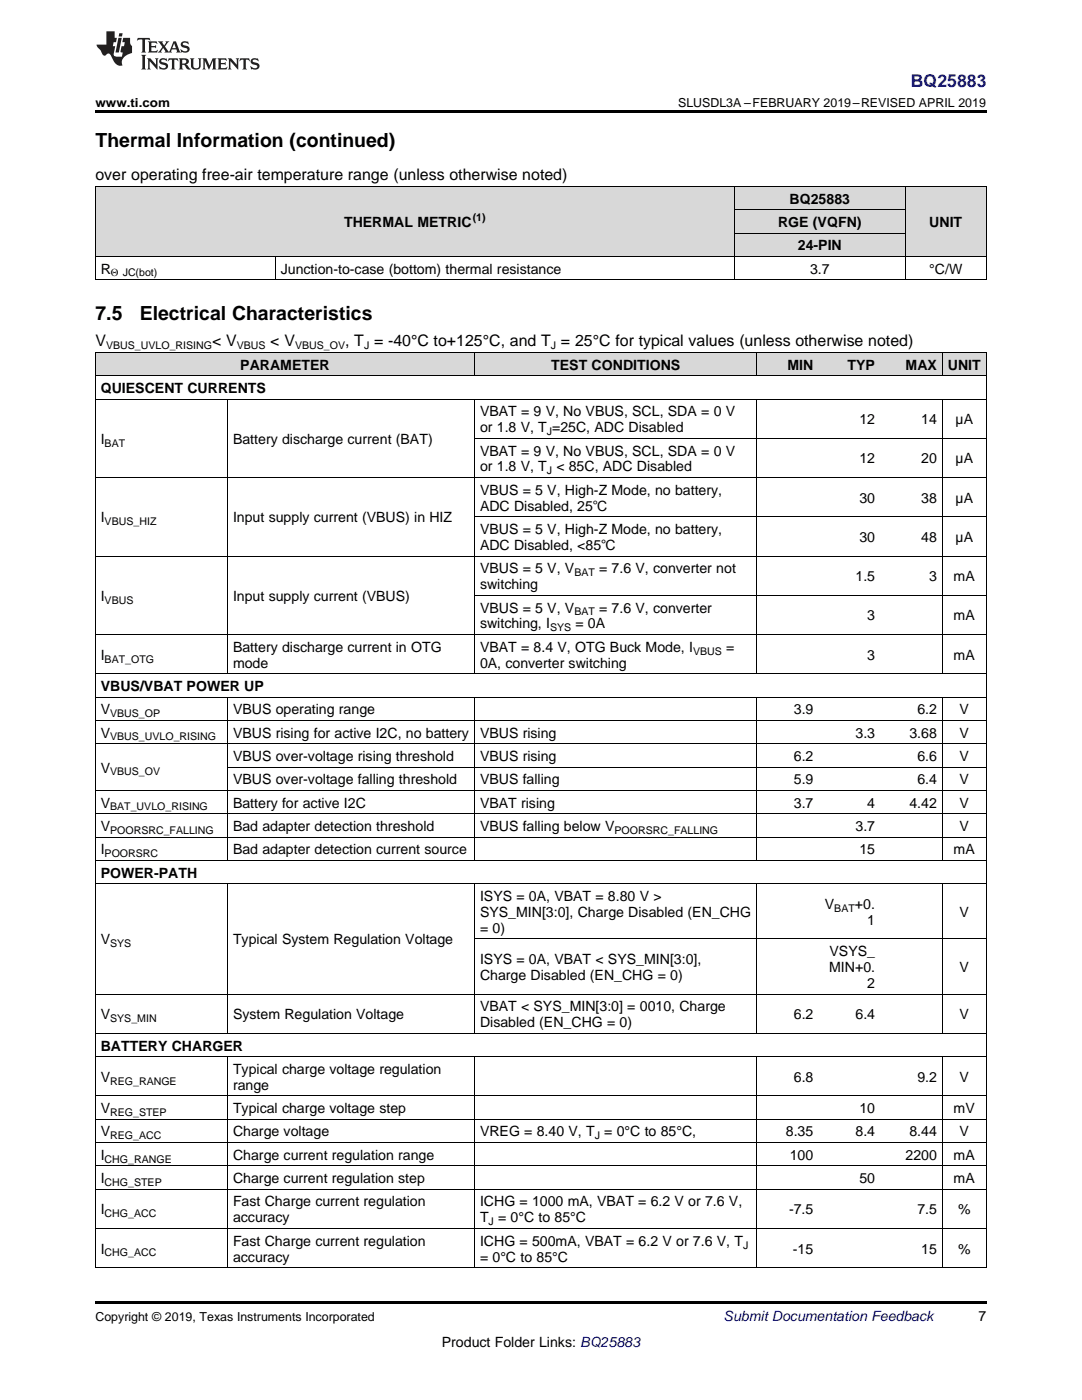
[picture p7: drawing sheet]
<svg xmlns="http://www.w3.org/2000/svg" width="216mm" height="279mm" viewBox="0 0 216 279" stroke-linecap="round" stroke-linejoin="round" font-family="sans-serif">
<defs><g id="words">
<g font-size="3.9">
<text x="19" y="29.3">Thermal Information (continued)</text>
<text x="19" y="64">7.5</text>
<text x="27.9" y="64">Electrical Characteristics</text>
</g>
<text font-size="3.5" fill="#00f" x="181.8" y="17.3">BQ25883</text>
<g font-size="3.2">
<text x="19" y="36">over operating free-air temperature range (unless otherwise noted)</text>
<text x="19" y="69.1">V</text>
<text x="42.3" y="69.1">&lt; V</text>
<text x="53.9" y="69.1">&lt; V</text>
<text x="68.9" y="69.1">, T = -40°C to+125°C, and T = 25°C for typical values (unless otherwise noted)</text>
</g>
<g font-size="2.8">
<text x="157.6" y="40.6">BQ25883</text>
<text x="68.7" y="45.3">THERMAL METRIC</text>
<text x="155.3" y="45.3">RGE (VQFN)</text>
<text x="185.4" y="45.3">UNIT</text>
<text x="159.2" y="50">24-PIN</text>
<text x="20.1" y="54.6">R</text>
<text x="56" y="54.6">Junction-to-case (bottom) thermal resistance</text>
<text x="161.6" y="54.6">3.7</text>
<text x="185.4" y="54.6">°C/W</text>
<text x="47.9" y="73.8">PARAMETER</text>
<text x="110" y="73.8">TEST CONDITIONS</text>
<text x="157.1" y="73.8">MIN</text>
<text x="169.1" y="73.8">TYP</text>
<text x="180.7" y="73.8">MAX</text>
<text x="189.1" y="73.8">UNIT</text>
<text x="20.1" y="78.4">QUIESCENT CURRENTS</text>
<text x="95.8" y="83.1">VBAT = 9 V, No VBUS, SCL, SDA = 0 V</text>
<text x="20.1" y="88.6">I</text>
<text x="46.5" y="88.6">Battery discharge current (BAT)</text>
<text x="95.8" y="86.3">or 1.8 V, T =25C, ADC Disabled</text>
<text x="171.5" y="84.7">12</text>
<text x="183.8" y="84.7">14</text>
<text x="190.7" y="84.7">µA</text>
<text x="95.8" y="90.9">VBAT = 9 V, No VBUS, SCL, SDA = 0 V</text>
<text x="95.8" y="94.1">or 1.8 V, T &lt; 85C, ADC Disabled</text>
<text x="171.5" y="92.5">12</text>
<text x="183.8" y="92.5">20</text>
<text x="190.7" y="92.5">µA</text>
<text x="95.8" y="98.7">VBUS = 5 V, High-Z Mode, no battery,</text>
<text x="95.8" y="101.9">ADC Disabled, 25℃</text>
<text x="171.5" y="100.3">30</text>
<text x="183.8" y="100.3">38</text>
<text x="190.7" y="100.3">µA</text>
<text x="20.1" y="104.2">I</text>
<text x="46.5" y="104.2">Input supply current (VBUS) in HIZ</text>
<text x="95.8" y="106.6">VBUS = 5 V, High-Z Mode, no battery,</text>
<text x="95.8" y="109.7">ADC Disabled, &lt;85℃</text>
<text x="171.5" y="108.2">30</text>
<text x="183.8" y="108.2">48</text>
<text x="190.7" y="108.2">µA</text>
<text x="20.1" y="119.9">I</text>
<text x="46.5" y="119.9">Input supply current (VBUS)</text>
<text x="95.8" y="114.4">VBUS = 5 V, V</text>
<text x="95.8" y="117.6">switching</text>
<text x="119.6" y="114.4">= 7.6 V, converter not</text>
<text x="170.7" y="116">1.5</text>
<text x="185.4" y="116">3</text>
<text x="190.3" y="116">mA</text>
<text x="95.8" y="122.2">VBUS = 5 V, V</text>
<text x="95.8" y="125.4">switching, I</text>
<text x="114.8" y="125.4">= 0A</text>
<text x="119.6" y="122.2">= 7.6 V, converter</text>
<text x="173" y="123.8">3</text>
<text x="190.3" y="123.8">mA</text>
<text x="20.1" y="131.7">I</text>
<text x="46.5" y="130.1">Battery discharge current in OTG</text>
<text x="95.8" y="130.1">VBAT = 8.4 V, OTG Buck Mode, I</text>
<text x="144.9" y="130.1">=</text>
<text x="173" y="131.7">3</text>
<text x="190.3" y="131.7">mA</text>
<text x="20.1" y="137.9">VBUS/VBAT POWER UP</text>
<text x="46.5" y="133.2">mode</text>
<text x="95.8" y="133.2">0A, converter switching</text>
<text x="20.1" y="142.6">V</text>
<text x="46.5" y="142.6">VBUS operating range</text>
<text x="158.4" y="142.6">3.9</text>
<text x="183.1" y="142.6">6.2</text>
<text x="191.5" y="142.6">V</text>
<text x="20.1" y="147.2">V</text>
<text x="46.5" y="147.2">VBUS rising for active I2C, no battery</text>
<text x="95.8" y="147.2">VBUS rising</text>
<text x="170.7" y="147.2">3.3</text>
<text x="181.5" y="147.2">3.68</text>
<text x="191.5" y="147.2">V</text>
<text x="20.1" y="154.2">V</text>
<text x="46.5" y="151.9">VBUS over-voltage rising threshold</text>
<text x="95.8" y="151.9">VBUS rising</text>
<text x="158.4" y="151.9">6.2</text>
<text x="183.1" y="151.9">6.6</text>
<text x="191.5" y="151.9">V</text>
<text x="20.1" y="161.2">V</text>
<text x="46.5" y="156.5">VBUS over-voltage falling threshold</text>
<text x="46.5" y="161.2">Battery for active I2C</text>
<text x="95.8" y="156.5">VBUS falling</text>
<text x="95.8" y="161.2">VBAT rising</text>
<text x="158.4" y="156.5">5.9</text>
<text x="158.4" y="161.2">3.7</text>
<text x="173" y="161.2">4</text>
<text x="181.5" y="161.2">4.42</text>
<text x="183.1" y="156.5">6.4</text>
<text x="191.5" y="156.5">V</text>
<text x="191.5" y="161.2">V</text>
<text x="20.1" y="165.8">V</text>
<text x="46.5" y="165.8">Bad adapter detection threshold</text>
<text x="95.8" y="165.8">VBUS falling below V</text>
<text x="170.7" y="165.8">3.7</text>
<text x="191.5" y="165.8">V</text>
<text x="20.1" y="170.5">I</text>
<text x="46.5" y="170.5">Bad adapter detection current source</text>
<text x="171.5" y="170.5">15</text>
<text x="190.3" y="170.5">mA</text>
<text x="20.1" y="175.2">POWER-PATH</text>
<text x="95.8" y="179.8">ISYS = 0A, VBAT = 8.80 V &gt;</text>
<text x="95.8" y="183">SYS_MIN[3:0], Charge Disabled (EN_CHG</text>
<text x="164.6" y="181.4">V</text>
<text x="170.6" y="181.4">+0.</text>
<text x="173" y="184.6">1</text>
<text x="191.5" y="183">V</text>
<text x="20.1" y="188.5">V</text>
<text x="46.5" y="188.5">Typical System Regulation Voltage</text>
<text x="95.8" y="186.2">= 0)</text>
<text x="165.5" y="190.8">VSYS_</text>
<text x="95.8" y="192.4">ISYS = 0A, VBAT &lt; SYS_MIN[3:0],</text>
<text x="95.8" y="195.6">Charge Disabled (EN_CHG = 0)</text>
<text x="165.5" y="194">MIN+0.</text>
<text x="173" y="197.2">2</text>
<text x="191.5" y="194">V</text>
<text x="20.1" y="203.4">V</text>
<text x="46.5" y="203.4">System Regulation Voltage</text>
<text x="95.8" y="201.8">VBAT &lt; SYS_MIN[3:0] = 0010, Charge</text>
<text x="158.4" y="203.4">6.2</text>
<text x="170.7" y="203.4">6.4</text>
<text x="191.5" y="203.4">V</text>
<text x="20.1" y="209.7">BATTERY CHARGER</text>
<text x="95.8" y="205">Disabled (EN_CHG = 0)</text>
<text x="20.1" y="215.9">V</text>
<text x="46.5" y="214.3">Typical charge voltage regulation</text>
<text x="158.4" y="215.9">6.8</text>
<text x="183.1" y="215.9">9.2</text>
<text x="191.5" y="215.9">V</text>
<text x="46.5" y="217.5">range</text>
<text x="20.1" y="222.1">V</text>
<text x="20.1" y="226.8">V</text>
<text x="46.5" y="222.1">Typical charge voltage step</text>
<text x="46.5" y="226.8">Charge voltage</text>
<text x="95.8" y="226.8">VREG = 8.40 V, T = 0°C to 85°C,</text>
<text x="156.8" y="226.8">8.35</text>
<text x="170.7" y="226.8">8.4</text>
<text x="171.5" y="222.1">10</text>
<text x="181.5" y="226.8">8.44</text>
<text x="190.3" y="222.1">mV</text>
<text x="191.5" y="226.8">V</text>
<text x="20.1" y="231.5">I</text>
<text x="46.5" y="231.5">Charge current regulation range</text>
<text x="157.6" y="231.5">100</text>
<text x="180.7" y="231.5">2200</text>
<text x="190.3" y="231.5">mA</text>
<text x="20.1" y="236.1">I</text>
<text x="46.5" y="236.1">Charge current regulation step</text>
<text x="171.5" y="236.1">50</text>
<text x="190.3" y="236.1">mA</text>
<text x="20.1" y="242.4">I</text>
<text x="46.5" y="240.8">Fast Charge current regulation</text>
<text x="46.5" y="243.9">accuracy</text>
<text x="95.8" y="240.8">ICHG = 1000 mA, VBAT = 6.2 V or 7.6 V,</text>
<text x="95.8" y="243.9">T = 0°C to 85°C</text>
<text x="157.4" y="242.4">-7.5</text>
<text x="183.1" y="242.4">7.5</text>
<text x="191.2" y="242.4">%</text>
<text x="20.1" y="250.2">I</text>
<text x="46.5" y="248.6">Fast Charge current regulation</text>
<text x="46.5" y="251.8">accuracy</text>
<text x="95.8" y="248.6">ICHG = 500mA, VBAT = 6.2 V or 7.6 V, T</text>
<text x="95.8" y="251.8">= 0°C to 85°C</text>
<text x="158.2" y="250.2">-15</text>
<text x="183.8" y="250.2">15</text>
<text x="191.2" y="250.2">%</text>
<text x="195.3" y="263.6">7</text>
<text x="88.2" y="268.9">Product Folder Links: BQ25883</text>
</g>
<text font-size="2.8" fill="#0000c8" x="144.4" y="263.6">Submit Documentation Feedback</text>
<g font-size="2.5">
<text x="19" y="21.4">www.ti.com</text>
<text x="135.3" y="21.4">SLUSDL3A –FEBRUARY 2019–REVISED APRIL 2019</text>
<text x="19" y="263.6">Copyright © 2019, Texas Instruments Incorporated</text>
</g>
<g font-size="2.1">
<text x="94.3" y="44.2">(1)</text>
<text x="22.1" y="55.2">Θ JC(bot)</text>
<text x="21.2" y="69.7">VBUS_UVLO_RISING</text>
<text x="47.2" y="69.7">VBUS</text>
<text x="58.9" y="69.7">VBUS_OV</text>
<text x="72.6" y="69.7">J</text>
<text x="109.9" y="69.7">J</text>
<text x="20.9" y="89.1">BAT</text>
<text x="109.1" y="86.8">J</text>
<text x="109.1" y="94.7">J</text>
<text x="20.9" y="104.8">VBUS_HIZ</text>
<text x="114.6" y="115">BAT</text>
<text x="20.9" y="120.5">VBUS</text>
<text x="109.7" y="126">SYS</text>
<text x="114.6" y="122.8">BAT</text>
<text x="138.3" y="130.6">VBUS</text>
<text x="20.9" y="132.2">BAT_OTG</text>
<text x="22" y="143.1">VBUS_OP</text>
<text x="22" y="147.8">VBUS_UVLO_RISING</text>
<text x="22" y="154.8">VBUS_OV</text>
<text x="22" y="161.7">BAT_UVLO_RISING</text>
<text x="22" y="166.4">POORSRC_FALLING</text>
<text x="122.6" y="166.4">POORSRC_FALLING</text>
<text x="20.9" y="171.1">POORSRC</text>
<text x="166.5" y="182">BAT</text>
<text x="22" y="189.1">SYS</text>
<text x="22" y="204">SYS_MIN</text>
<text x="22" y="216.5">REG_RANGE</text>
<text x="22" y="222.7">REG_STEP</text>
<text x="22" y="227.4">REG_ACC</text>
<text x="118.7" y="227.4">J</text>
<text x="20.9" y="232">CHG_RANGE</text>
<text x="20.9" y="236.7">CHG_STEP</text>
<text x="20.9" y="242.9">CHG_ACC</text>
<text x="97.5" y="244.5">J</text>
<text x="20.9" y="250.8">CHG_ACC</text>
<text x="148.3" y="249.2">J</text>
</g>
</g></defs>
<g fill="#d8d8d8">
<path d="M19 70.4h26.4v4.6h-26.4z"/>
<path d="M45.4 70.4h49.3v4.6h-49.3z"/>
<path d="M94.7 70.4h56.4v4.6h-56.4z"/>
<path d="M151.1 70.4h12.3v4.6h-12.3z"/>
<path d="M163.4 70.4h12.3v4.6h-12.3z"/>
<path d="M175.7 70.4h12.3v4.6h-12.3z"/>
<path d="M188 70.4h8.8v4.6h-8.8z"/>
<path d="M19 37.3h36v13.9h-36z"/>
<path d="M55 37.3h91.5v13.9h-91.5z"/>
<path d="M180.7 37.3h16.1v13.9h-16.1z"/>
<path d="M146.5 46.6h34.2v4.6h-34.2z"/>
<path d="M146.5 41.9h34.2v4.7h-34.2z"/>
<path d="M146.5 37.3h34.2v4.6h-34.2z"/>
</g>
<path d="M19 22h177.8v.5h-177.8zM19 55.8l.2 .1zM146.4 55.8l.1 .1zM180.6 55.8l.1 .1zM196.7 55.8l.1 .1zM19 259.7h177.8v.5h-177.8z" fill="#000"/>
<g fill="none" stroke="#000" stroke-width=".2">
<path d="M19 37.2h177.8M19.1 37.2v18.7M146.5 37.2v18.7M180.6 37.2v18.7M196.8 37.2v18.7M19 55.8h177.8M19 51.2h177.8M54.9 51.2v4.7M146.5 46.5h34.2M146.5 41.9h34.2M19 79.6h177.8M19 75h177.8"/>
<path d="M19 70.3h177.8M19.1 70.3v182.7M45.4 79.7v54.8M94.7 70.3v4.7M94.7 79.7v54.8M151 70.3v4.7M151 79.7v54.8M188 70.3v4.7M188 79.7v54.8M196.8 70.3v182.7M19 95.3h177.8M94.7 87.5h102.1"/>
<path d="M19 111h177.8M94.7 118.8h102.1M94.7 103.1h102.1M19 139.1h177.8M19 134.5h177.8M19 126.6h177.8M45.4 139.1v32.7M94.7 139.1v32.7M151 139.1v32.7M188 139.1v32.7M19 157.7h177.8M19 148.4h177.8"/>
<path d="M19 143.8h177.8M45.4 153.1h151.4M19 176.4h177.8M19 171.7h177.8M19 167.1h177.8M19 162.4h177.8M45.4 176.4v29.9M94.7 176.4v29.9M151 176.4v29.9M188 176.4v29.9M19 198.4h177.8M94.7 187.4h102.1"/>
<path d="M19 218.7h177.8M19 210.9h177.8M19 206.2h177.8M45.4 210.9v42.1M94.7 210.9v42.1M151 210.9v42.1M188 210.9v42.1M19 237.3h177.8M19 232.7h177.8M19 228h177.8M19 223.4h177.8M19 253h177.8"/>
<path d="M19 245.2h177.8"/>
</g>
<g fill="#231f20">
<path d="M27.5 7.6l-.1 .5 .4-.2h.6v.1v2.1l-.2 .4h1l-.3-.4v-2.1l.1-.1h.5l.5 .2-.2-.5zM29.5 8.3l.2 .3v1.5l-.2 .4h1.8l.2-.6a1.04 1.04 0 0 1-1.3 .2v-.7h.6l.3 .2v-.6l-.3 .2h-.6v-.6l.8-.1 .4 .3-.2-.5zM31.5 8.3l.9 1.1-.9 1.1h.8l-.2-.2 .5-.7 .4 .7-.2 .2h1.5l-.1-.2 .1-.4h.9l.1 .4-.2 .2h1l-.3-.3-.7-1.9h-.5l-.9 2-.8-1 .9-1h-.8l.1 .3-.3 .5-.4-.6 .2-.2zM34.7 8.6l.4 1h-.7zM36.3 8.4a.63 .63 0 0 0-.2 .7 .63 .63 0 0 0 .6 .4l.6 .2 .1 .2a.75 .75 0 0 1-.7 .4 .75 .75 0 0 1-.6-.5l.1 .7 .1-.1a1.11 1.11 0 0 0 1.5-.6 1.13 1.13 0 0 0-1.2-.8l-.1-.4a1.04 1.04 0 0 1 1.2 .2l-.2-.5-.1 .1-.5-.2zM28.2 10.9l.2 .4v2.2l-.2 .4h1l-.3-.4v-2.2l.3-.4zM29.3 11.6l.3 .4v1.5l-.3 .4h.8l-.2-.4v-1.3l1.5 1.7v-1.9l.2-.4h-.7l.2 .4v.9l-1.1-1.3zM32 11.8a.62 .62 0 0 0-.2 .7 .62 .62 0 0 0 .6 .4l.6 .1 .1 .3a.76 .76 0 0 1-.7 .3 .76 .76 0 0 1-.6-.4l.1 .7 .1-.1a1.11 1.11 0 0 0 1.5-.6 1.13 1.13 0 0 0-1.2-.8l-.1-.4a1.04 1.04 0 0 1 1.2 .2l-.2-.6-.1 .1-.5-.1zM33.7 11.6l-.2 .6a.61 .61 0 0 1 .8-.3v1.6l-.2 .4h.9l-.2-.4v-1.6a.63 .63 0 0 1 .8 .3l-.2-.6zM35.6 11.6l.3 .4v1.5l-.3 .4h1l-.2-.2v-.8l.5 .2a.76 .76 0 0 0 1.2 .7l-1-1a.58 .58 0 0 0 .6-.5 .58 .58 0 0 0-.5-.6zM36.4 11.9h.1a.45 .45 0 0 1 .5 .1 .45 .45 0 0 1 .1 .5l-.7 .2zM37.9 11.6l.2 .2a2.17 2.17 0 0 0 .3 1.9 .99 .99 0 0 0 1.6-.6v-1.1l.2-.4h-.7l.2 .2a1.92 1.92 0 0 1-.2 1.8 .6 .6 0 0 1-.9-.5v-1.1l.2-.4zM40.4 11.6l.2 .4v1.5l-.2 .4h.7l-.2-.4v-1.4l.8 1.8 .8-1.8v1.4l-.2 .4h.9l-.2-.4v-1.5l.2-.4h-.8l-.6 1.5-.6-1.5zM43.4 11.6l.2 .4v1.5l-.2 .4h1.8l.2-.6a1.04 1.04 0 0 1-1.3 .1v-.6h.5l.4 .2v-.6l-.4 .2h-.5v-.7h.8l.3 .3-.1-.6zM45.5 11.6l.2 .4v1.5l-.2 .4h.7l-.2-.4v-1.3l1.5 1.7v-1.9l.2-.4h-.7l.2 .4v.9l-1.1-1.3zM47.9 11.6l-.1 .6a.61 .61 0 0 1 .8-.3v1.6l-.3 .4h1l-.3-.4 .1-1.6a.63 .63 0 0 1 .7 .3l-.1-.6zM50.2 11.8a.62 .62 0 0 0-.2 .7 .62 .62 0 0 0 .6 .4l.6 .1 .2 .3a.76 .76 0 0 1-.8 .3 .76 .76 0 0 1-.6-.4l.1 .7 .2-.1a1.11 1.11 0 0 0 1.5-.6 1.13 1.13 0 0 0-1.3-.8l-.1-.4a1.04 1.04 0 0 1 1.2 .2l-.1-.6-.2 .1-.5-.1z"/>
<path d="M21.2 6.3v2.6h-1.9l.1 .4 .7 .9a.91 .91 0 0 0 1 .8 .56 .56 0 0 1 .5-.3 .56 .56 0 0 1 .5 .3l.4 .8a1.53 1.53 0 0 0 1.9 1.2 1.54 1.54 0 0 1 1-2.1l.9-.3v-1.4a1.52 1.52 0 0 1-.3-1.6h-1.4l-.2 .8h.5l-.2 .8h-.4l-.2 1v.2l.4 .1-.2 .8a1.93 1.93 0 0 1-1.6-.3l.3-1.8h-.5l.2-.8h.4l.2-.8h-.4v-1.3zM23.6 7.6l-.6 2.9h.7l.6-2.9zM23.8 6.6l-.1 .7h.6l.2-.7z"/>
</g>
<use href="#words"/>
</svg>
